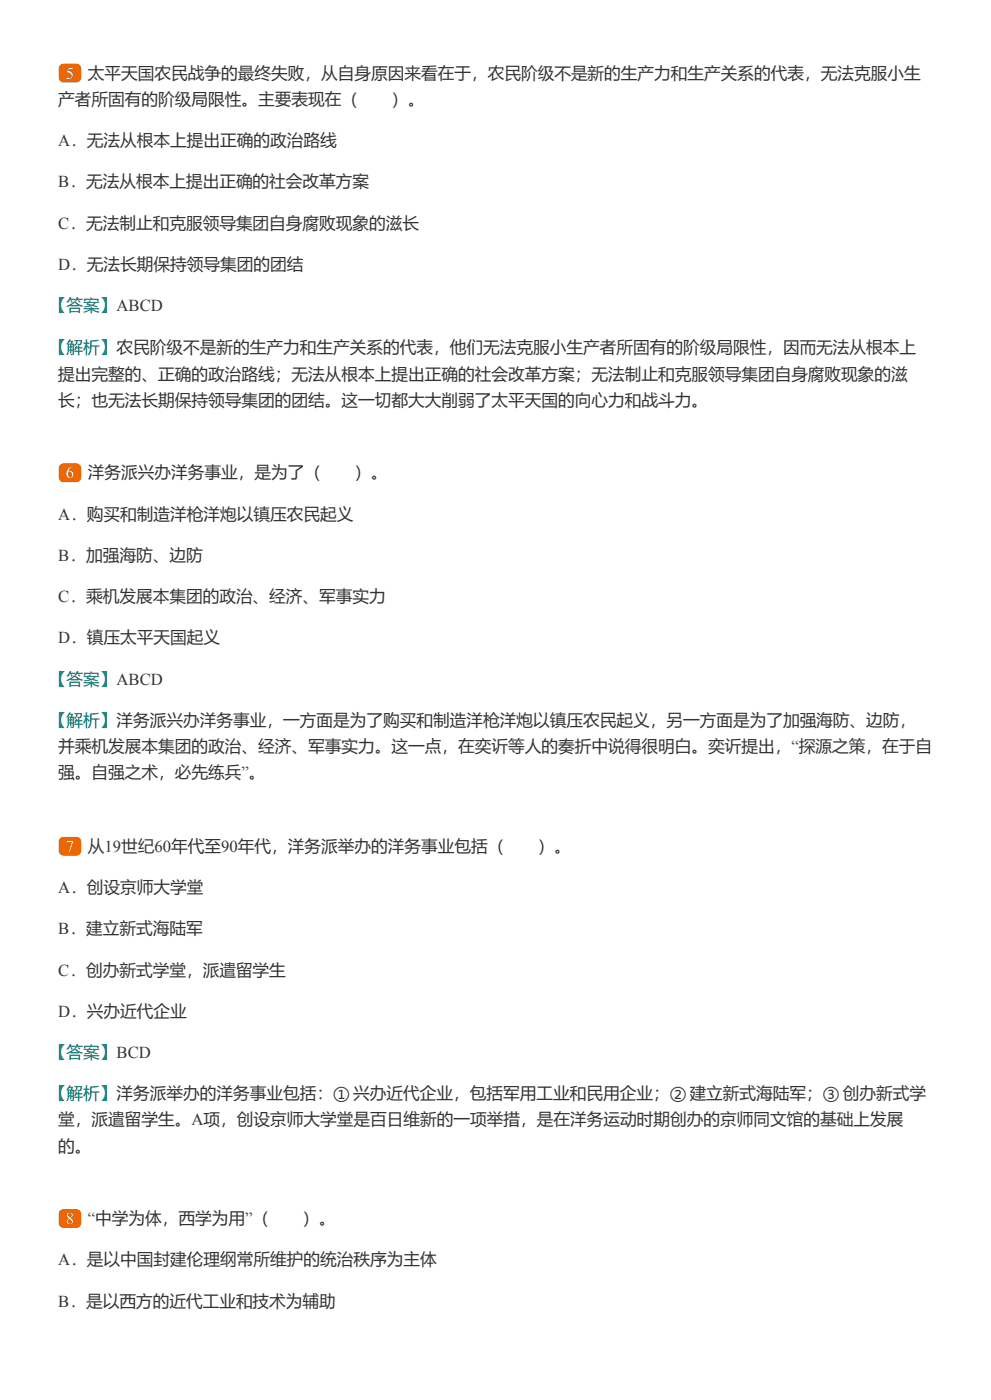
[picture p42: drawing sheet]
<svg xmlns="http://www.w3.org/2000/svg" width="210mm" height="297mm" viewBox="0 0 210 297" stroke-linecap="round" stroke-linejoin="round" font-family="sans-serif">
<defs><g id="words">
<g font-size="3.5" fill="#fff">
<text x="13.9" y="16.7">5</text>
<text x="13.9" y="101.4">6</text>
<text x="13.9" y="180.5">7</text>
<text x="13.9" y="259.4">8</text>
</g>
<g font-size="3.5" fill="#333">
<text x="18.6" y="16.7">太平天国农民战争的最终失败，从自身原因来看在于，农民阶级不是新的生产力和生产关系的代表，无法克服小生</text>
<text x="12.3" y="22.2">产者所固有的阶级局限性。主要表现在（</text>
<text x="82.9" y="22.2">）。</text>
<text x="12.3" y="31">A．无法从根本上提出正确的政治路线</text>
<text x="12.3" y="39.7">B．无法从根本上提出正确的社会改革方案</text>
<text x="12.3" y="48.4">C．无法制止和克服领导集团自身腐败现象的滋长</text>
<text x="12.3" y="57.2">D．无法长期保持领导集团的团结</text>
<text x="12.3" y="80.5">提出完整的、正确的政治路线；无法从根本上提出正确的社会改革方案；无法制止和克服领导集团自身腐败现象的滋</text>
<text x="12.3" y="86">长；也无法长期保持领导集团的团结。这一切都大大削弱了太平天国的向心力和战斗力。</text>
<text x="18.6" y="101.4">洋务派兴办洋务事业，是为了（</text>
<text x="75.1" y="101.4">）。</text>
<text x="12.3" y="110.1">A．购买和制造洋枪洋炮以镇压农民起义</text>
<text x="12.3" y="118.8">B．加强海防、边防</text>
<text x="12.3" y="127.6">C．乘机发展本集团的政治、经济、军事实力</text>
<text x="12.3" y="136.3">D．镇压太平天国起义</text>
<text x="12.3" y="159.3">并乘机发展本集团的政治、经济、军事实力。这一点，在奕䜣等人的奏折中说得很明白。奕䜣提出，“探源之策，在于自</text>
<text x="12.3" y="164.9">强。自强之术，必先练兵”。</text>
<text x="18.6" y="180.5">从19世纪60年代至90年代，洋务派举办的洋务事业包括（</text>
<text x="113.9" y="180.5">）。</text>
<text x="12.3" y="189.3">A．创设京师大学堂</text>
<text x="12.3" y="198">B．建立新式海陆军</text>
<text x="12.3" y="206.7">C．创办新式学堂，派遣留学生</text>
<text x="12.3" y="215.5">D．兴办近代企业</text>
<text x="12.3" y="238.5">堂，派遣留学生。A项，创设京师大学堂是百日维新的一项举措，是在洋务运动时期创办的京师同文馆的基础上发展</text>
<text x="12.3" y="244.1">的。</text>
<text x="18.6" y="259.4">“中学为体，西学为用”（</text>
<text x="64.1" y="259.4">）。</text>
<text x="12.3" y="268.1">A．是以中国封建伦理纲常所维护的统治秩序为主体</text>
<text x="12.3" y="276.9">B．是以西方的近代工业和技术为辅助</text>
</g>
<g font-size="3.5" fill="#007874">
<text x="10.6" y="65.9">【答案】ABCD</text>
<text x="10.6" y="74.9">【解析】农民阶级不是新的生产力和生产关系的代表，他们无法克服小生产者所固有的阶级局限性，因而无法从根本上</text>
<text x="10.6" y="145.1">【答案】ABCD</text>
<text x="10.6" y="153.8">【解析】洋务派兴办洋务事业，一方面是为了购买和制造洋枪洋炮以镇压农民起义，另一方面是为了加强海防、边防，</text>
<text x="10.6" y="224.2">【答案】BCD</text>
<text x="10.6" y="232.9">【解析】洋务派举办的洋务事业包括：① 兴办近代企业，包括军用工业和民用企业；② 建立新式海陆军；③ 创办新式学</text>
</g>
</g></defs>
<g fill="#e60">
<path d="M12.7 13.8l.8-.3h2.6a1.06 1.06 0 0 1 1.1 1.1v1.8a1.06 1.06 0 0 1-1.1 1.1h-2.6a1.06 1.06 0 0 1-1.1-1.1l.1-2.1z"/>
<path d="M12.7 98.5l.8-.3h2.6a1.06 1.06 0 0 1 1.1 1.1v1.8a1.06 1.06 0 0 1-1.1 1.1h-2.6a1.06 1.06 0 0 1-1.1-1.1l.1-2z"/>
<path d="M12.7 177.7l.8-.4h2.6a1.06 1.06 0 0 1 1.1 1.1v1.9a1.06 1.06 0 0 1-1.1 1h-2.6a1.06 1.06 0 0 1-1.1-1l.1-2.1z"/>
<path d="M12.7 256.5l.8-.3h2.6a1.06 1.06 0 0 1 1.1 1.1v1.8a1.06 1.06 0 0 1-1.1 1.1h-2.6a1.06 1.06 0 0 1-1.1-1.1l.1-2z"/>
</g>
<use href="#words"/>
</svg>
